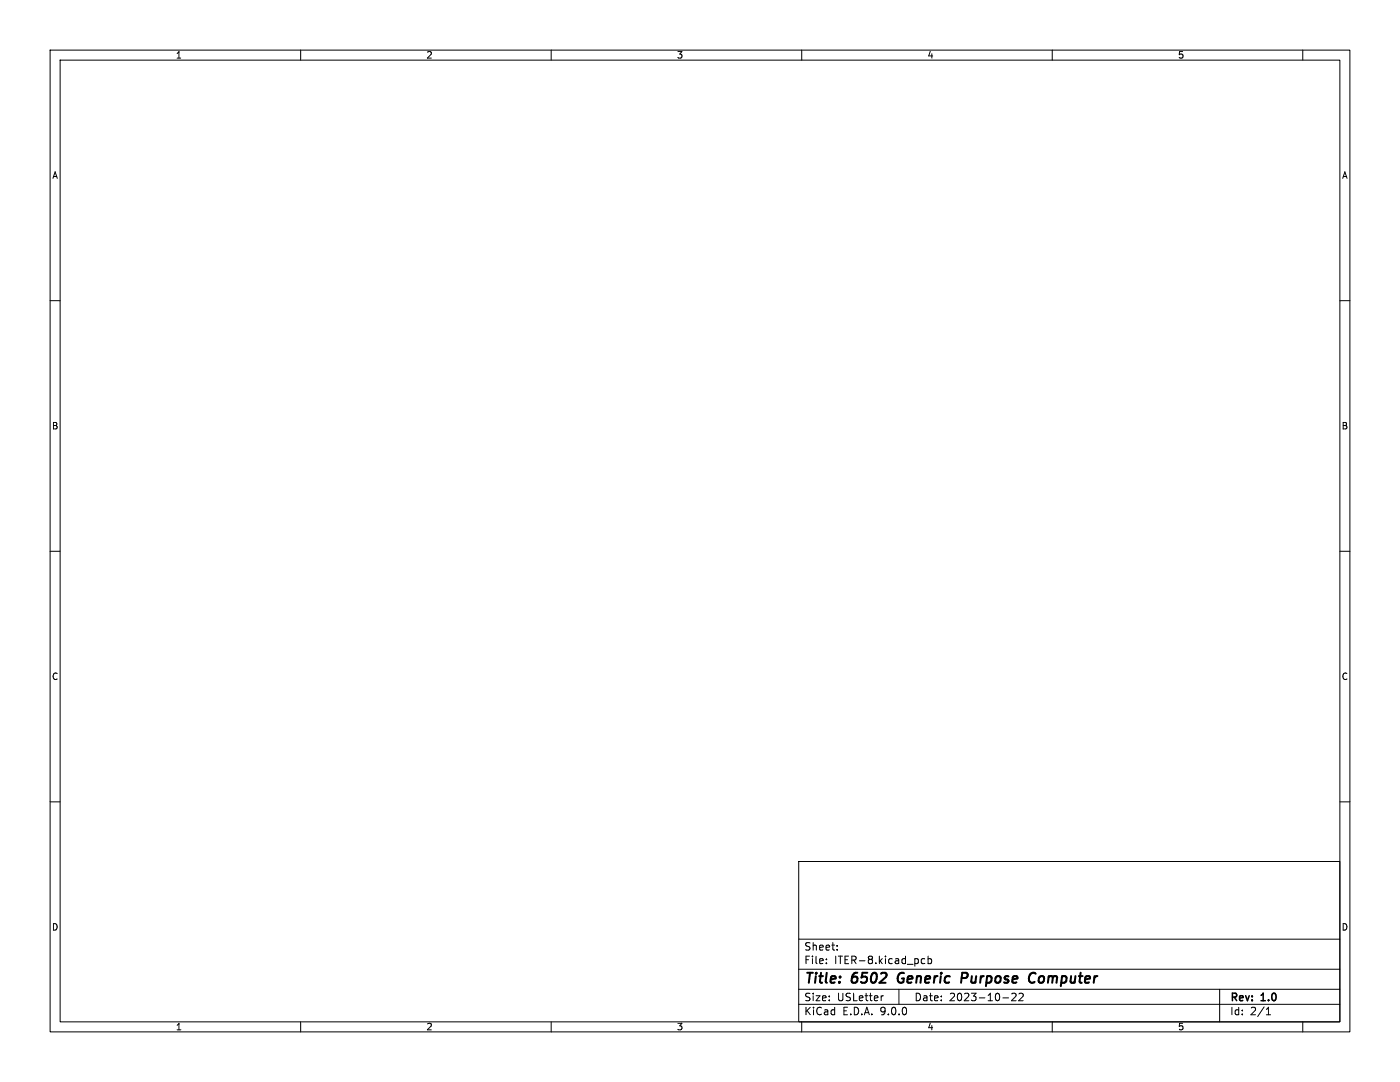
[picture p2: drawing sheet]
<svg xmlns="http://www.w3.org/2000/svg" width="279mm" height="216mm" viewBox="0 0 279 216" stroke-linecap="round" stroke-linejoin="round" font-family="sans-serif">
<defs><g id="words">
<g font-size="2.8">
<text x="160.4" y="196.8">Title:</text>
<text x="170.1" y="196.8">6502</text>
<text x="180" y="196.8">Generic</text>
<text x="193.5" y="196.8">Purpose</text>
<text x="207.8" y="196.8">Computer</text>
</g>
<g font-size="2.1">
<text x="160.4" y="189.9">Sheet:</text>
<text x="160.4" y="192.6">File:</text>
<text x="166.5" y="192.6">ITER-8.kicad_pcb</text>
<text x="160.4" y="202.8">KiCad</text>
<text x="160.4" y="200">Size:</text>
<text x="167" y="200">USLetter</text>
<text x="168.1" y="202.8">E.D.A.</text>
<text x="175.7" y="202.8">9.0.0</text>
<text x="182.4" y="200">Date:</text>
<text x="189.4" y="200">2023-10-22</text>
<text x="245.4" y="200.2">Rev:</text>
<text x="245.4" y="202.8">Id:</text>
<text x="249.5" y="202.8">2/1</text>
<text x="251.8" y="200.2">1.0</text>
</g>
<g font-size="1.8">
<text x="35" y="11.9">1</text>
<text x="85" y="11.9">2</text>
<text x="135" y="11.9">3</text>
<text x="185" y="11.9">4</text>
<text x="235" y="11.9">5</text>
<text x="10.3" y="35.9">A</text>
<text x="267.7" y="35.9">A</text>
<text x="10.3" y="85.9">B</text>
<text x="267.7" y="85.9">B</text>
<text x="10.3" y="135.9">C</text>
<text x="267.7" y="135.9">C</text>
<text x="10.3" y="185.9">D</text>
<text x="267.7" y="185.9">D</text>
<text x="35" y="205.8">1</text>
<text x="85" y="205.8">2</text>
<text x="135" y="205.8">3</text>
<text x="185" y="205.8">4</text>
<text x="235" y="205.8">5</text>
</g>
</g></defs>
<g fill="none" stroke="#000" stroke-width=".2">
<path d="M10 10h259.4v195.9h-259.4zM12 12h255.4v191.9h-255.4zM60 10v2M110 10v2M160 10v2M210 10v2M260 10v2M10 60h2M267.4 60h2M10 110h2M267.4 110h2M10 160h2"/>
<path d="M159.4 171.9h108v32h-108zM267.4 160h2M159.4 197.4h108M159.4 193.4h108M159.4 187.4h108M164.9 192.1v.2M164.9 191.4v.1M167.1 189.4v.2M167.1 188.7v.1M176.3 198.7l-.3 .1M179.4 197.4v3M184.6 191.4l-.5-.1-.2 .3 .1 .6h.6"/>
<path d="M185.2 191.4l.4-.1 .3 .3-.1 .6h-.6M185.2 190.8v1.5M200.1 199.1h1.2M202.7 198.3v.5l-.8 .9h.9M204.1 198.3v.5l-.8 .9h.9M243.4 197.4v6.5M60 203.9v2M110 203.9v2M159.4 200.4h108M160 203.9v2M210 203.9v2M252.7 202.5h.9"/>
<path d="M252.7 201.4l.4-.4v1.5M260 203.9v2"/>
</g>
<path d="M179.4 194.4l-.3 .8 .3 .8M192.8 194.1h-.8l-.2 2M192.9 195.1l-1 .1M206.5 195.9l-.4 .2-.5-.1M206.7 194.3a.69 .69 0 0 0-1.1 .1" fill="none" stroke="#000" stroke-width=".4"/>
<use href="#words"/>
</svg>
